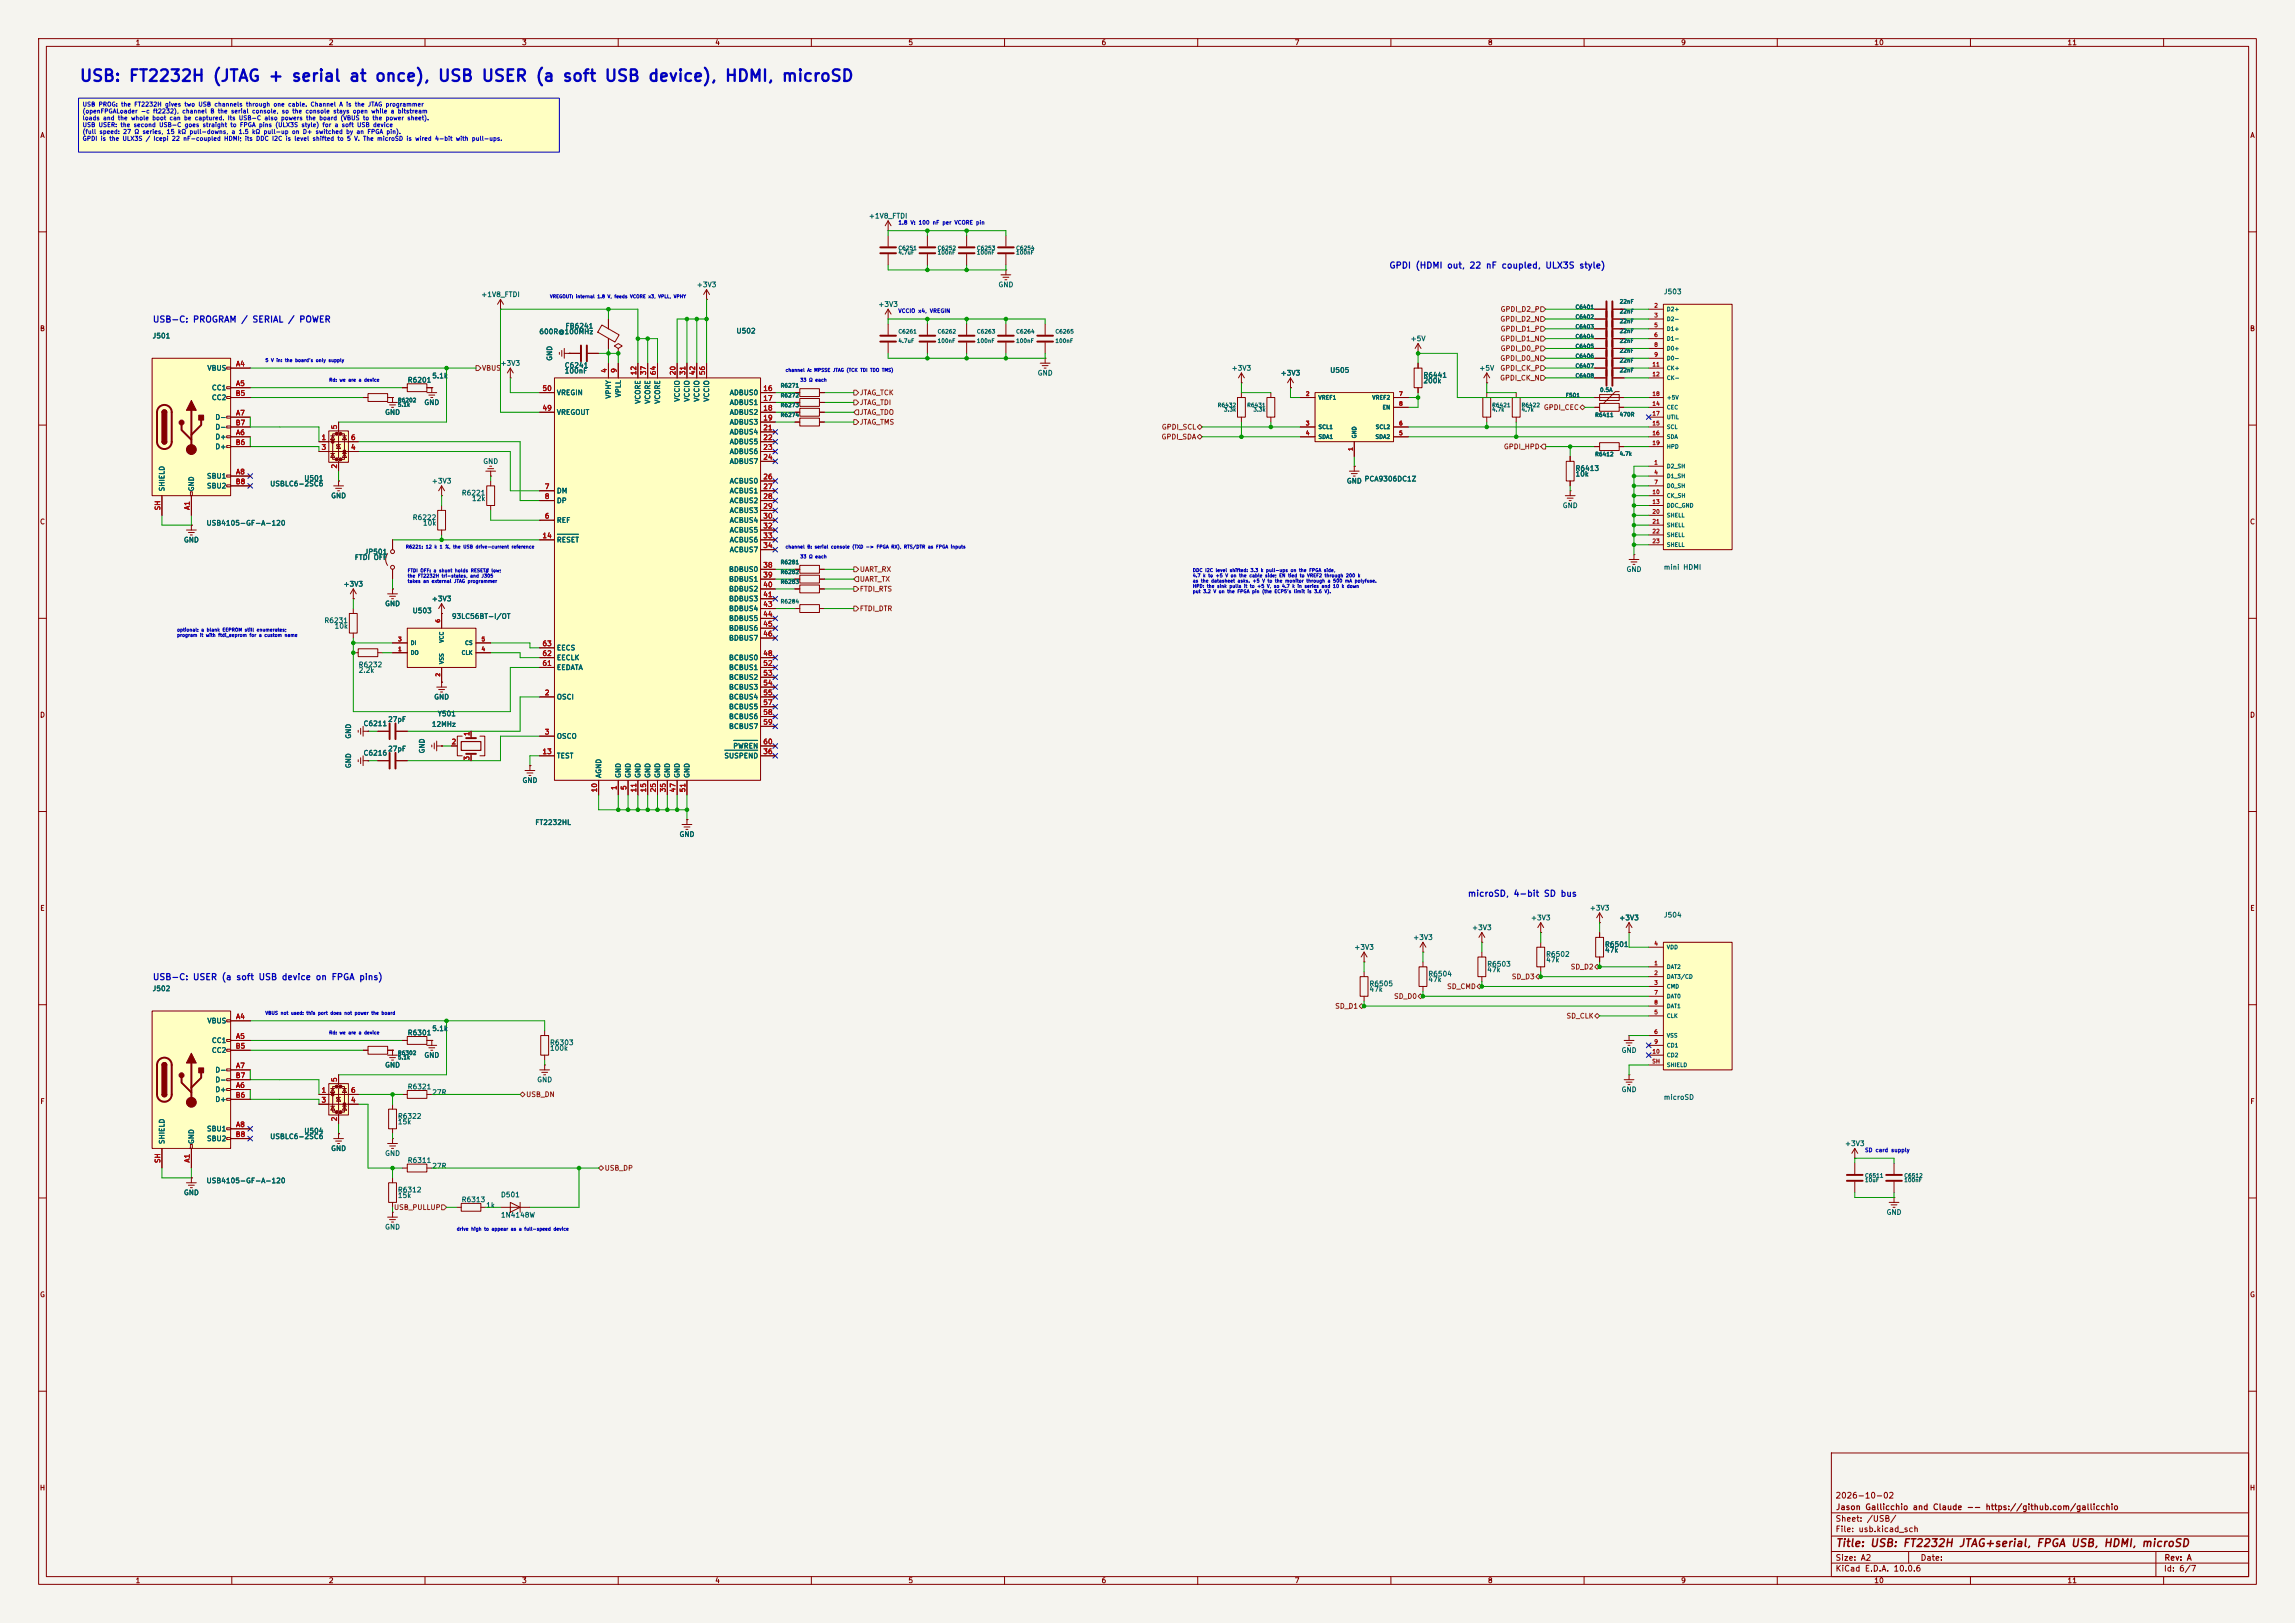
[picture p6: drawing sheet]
<svg xmlns="http://www.w3.org/2000/svg" width="594mm" height="420mm" viewBox="0 0 594 420" stroke-linecap="round" stroke-linejoin="round" font-family="sans-serif">
<defs><g id="words">
<text font-size="3" fill="#0000c2" x="20.4" y="21.8">USB: FT2232H (JTAG + serial at once), USB USER (a soft USB device), HDMI, microSD</text>
<text font-size="2" fill="#840000" x="475" y="400.8">Title: USB: FT2232H JTAG+serial, FPGA USB, HDMI, microSD</text>
<g font-size="1.6" fill="#0000c2">
<text x="359.5" y="69.9">GPDI (HDMI out, 22 nF coupled, ULX3S style)</text>
<text x="39.4" y="83.8">USB-C: PROGRAM / SERIAL / POWER</text>
<text x="379.8" y="232.4">microSD, 4-bit SD bus</text>
<text x="39.4" y="254">USB-C: USER (a soft USB device on FPGA pins)</text>
</g>
<g font-size="1.5" fill="#840000">
<text x="475" y="388.1">2026-10-02</text>
<text x="475" y="394.1">Sheet: /USB/</text>
<text x="475.1" y="391.1">Jason Gallicchio and Claude -- https://github.com/gallicchio</text>
<text x="475" y="396.8">File: usb.kicad_sch</text>
<text x="475" y="407">KiCad E.D.A. 10.0.6</text>
<text x="475" y="404.2">Size: A2</text>
<text x="497" y="404.2">Date:</text>
<text x="560" y="407">Id: 6/7</text>
<text x="560.1" y="404.2">Rev: A</text>
</g>
<g font-size="1.3" fill="#840000">
<text x="35" y="12">1</text>
<text x="85" y="12">2</text>
<text x="135" y="12">3</text>
<text x="185" y="12">4</text>
<text x="235" y="12">5</text>
<text x="285" y="12">6</text>
<text x="335" y="12">7</text>
<text x="385" y="12">8</text>
<text x="435" y="12">9</text>
<text x="485" y="12">10</text>
<text x="535" y="12">11</text>
<text x="10.3" y="36">A</text>
<text x="582.3" y="36">A</text>
<text x="10.2" y="86">B</text>
<text x="582.2" y="86">B</text>
<text x="10.2" y="136">C</text>
<text x="582.2" y="136">C</text>
<text x="10.2" y="186">D</text>
<text x="582.2" y="186">D</text>
<text x="10.3" y="236">E</text>
<text x="582.3" y="236">E</text>
<text x="10.3" y="286">F</text>
<text x="582.3" y="286">F</text>
<text x="10.2" y="336">G</text>
<text x="582.2" y="336">G</text>
<text x="10.2" y="386">H</text>
<text x="582.2" y="386">H</text>
<text x="35" y="410">1</text>
<text x="85" y="410">2</text>
<text x="135" y="410">3</text>
<text x="185" y="410">4</text>
<text x="235" y="410">5</text>
<text x="285" y="410">6</text>
<text x="335" y="410">7</text>
<text x="385" y="410">8</text>
<text x="435" y="410">9</text>
<text x="485" y="410">10</text>
<text x="535" y="410">11</text>
</g>
<g font-size="1.3" fill="#006464">
<text x="224.8" y="56.8">+1V8_FTDI</text>
<text x="124.4" y="77.2">+1V8_FTDI</text>
<text x="180.2" y="74.6">+3V3</text>
<text x="258.3" y="74.6">GND</text>
<text x="430.5" y="76.4">J503</text>
<text x="227.2" y="79.7">+3V3</text>
<text x="39.4" y="87.9">J501</text>
<text x="139.5" y="86.8">600R@100MHz</text>
<text x="146.2" y="85.3">FB6241</text>
<text x="190.5" y="86.6">U502</text>
<text x="365" y="88.6">+5V</text>
<text x="129.4" y="94.9">+3V3</text>
<text x="143.2" y="93.5" transform="rotate(-90 143.2 93.5)">GND</text>
<text x="146" y="95.5">C6241</text>
<text x="53.5" y="96.2">VBUS</text>
<text x="54.7" y="101.3">CC1</text>
<text x="105.4" y="99.3">R6201</text>
<text x="111.7" y="98.2">5.1k</text>
<text x="146" y="96.9">100nF</text>
<text x="268.4" y="97.5">GND</text>
<text x="318.6" y="96.2">+3V3</text>
<text x="331.3" y="97.5">+3V3</text>
<text x="344.2" y="96.8">U505</text>
<text x="368.3" y="98">R6441</text>
<text x="368.3" y="99.5">200k</text>
<text x="382.7" y="96.2">+5V</text>
<text x="54.7" y="103.8">CC2</text>
<text x="99.5" y="107.6">GND</text>
<text x="109.7" y="105.1">GND</text>
<text x="144" y="107.6">VREGOUT</text>
<text x="144" y="102.6">VREGIN</text>
<text x="158.4" y="103.3" transform="rotate(-90 158.4 103.3)">VPHY</text>
<text x="161" y="102.9" transform="rotate(-90 161 102.9)">VPLL</text>
<text x="166.1" y="104.6" transform="rotate(-90 166.1 104.6)">VCORE</text>
<text x="168.6" y="104.6" transform="rotate(-90 168.6 104.6)">VCORE</text>
<text x="171.1" y="104.6" transform="rotate(-90 171.1 104.6)">VCORE</text>
<text x="176.2" y="104.1" transform="rotate(-90 176.2 104.1)">VCCIO</text>
<text x="178.8" y="104.1" transform="rotate(-90 178.8 104.1)">VCCIO</text>
<text x="181.3" y="104.1" transform="rotate(-90 181.3 104.1)">VCCIO</text>
<text x="183.8" y="104.1" transform="rotate(-90 183.8 104.1)">VCCIO</text>
<text x="188.7" y="102.6">ADBUS0</text>
<text x="188.7" y="105.1">ADBUS1</text>
<text x="188.7" y="107.6">ADBUS2</text>
<text x="55.6" y="114">D+</text>
<text x="55.6" y="108.9">D-</text>
<text x="55.6" y="111.5">D-</text>
<text x="188.7" y="110.2">ADBUS3</text>
<text x="188.7" y="112.7">ADBUS4</text>
<text x="55.6" y="116.5">D+</text>
<text x="188.7" y="115.3">ADBUS5</text>
<text x="188.7" y="117.8">ADBUS6</text>
<text x="53.4" y="124.2">SBU1</text>
<text x="78.6" y="124.7">U501</text>
<text x="111.6" y="125.4">+3V3</text>
<text x="124.9" y="120.3">GND</text>
<text x="188.7" y="120.3">ADBUS7</text>
<text x="188.7" y="125.4">ACBUS0</text>
<text x="348.5" y="125.4">GND</text>
<text x="353" y="124.9">PCA9306DC1Z</text>
<text x="407.7" y="122.2">R6413</text>
<text x="407.7" y="123.6">10k</text>
<text x="42.9" y="127.3" transform="rotate(-90 42.9 127.3)">SHIELD</text>
<text x="50.5" y="127.3" transform="rotate(-90 50.5 127.3)">GND</text>
<text x="53.4" y="126.7">SBU2</text>
<text x="69.8" y="126.1">USBLC6-2SC6</text>
<text x="85.6" y="129.2">GND</text>
<text x="119.4" y="128.5">R6221</text>
<text x="122" y="130">12k</text>
<text x="144" y="128">DM</text>
<text x="144" y="130.5">DP</text>
<text x="188.7" y="128">ACBUS1</text>
<text x="188.7" y="130.5">ACBUS2</text>
<text x="404.3" y="131.8">GND</text>
<text x="53.3" y="136.3">USB4105-GF-A-120</text>
<text x="106.7" y="134.9">R6222</text>
<text x="109.3" y="136.3">10k</text>
<text x="144" y="135.6">REF</text>
<text x="188.7" y="133">ACBUS3</text>
<text x="188.7" y="135.6">ACBUS4</text>
<text x="47.5" y="140.7">GND</text>
<text x="94.2" y="143.7">JP501</text>
<text x="144" y="140.7">RESET</text>
<text x="188.7" y="138.1">ACBUS5</text>
<text x="188.7" y="140.7">ACBUS6</text>
<text x="188.7" y="143.2">ACBUS7</text>
<text x="91.7" y="145.2">FTDI OFF</text>
<text x="188.6" y="148.3">BDBUS0</text>
<text x="420.8" y="148.3">GND</text>
<text x="430.5" y="147.7">mini HDMI</text>
<text x="88.8" y="152.1">+3V3</text>
<text x="111.6" y="155.9">+3V3</text>
<text x="188.6" y="150.8">BDBUS1</text>
<text x="188.6" y="153.4">BDBUS2</text>
<text x="188.6" y="155.9">BDBUS3</text>
<text x="83.8" y="161.5">R6231</text>
<text x="99.5" y="157.2">GND</text>
<text x="106.7" y="159">U503</text>
<text x="116.8" y="160.4">93LC56BT-I/OT</text>
<text x="188.6" y="158.4">BDBUS4</text>
<text x="188.6" y="161">BDBUS5</text>
<text x="86.5" y="163">10k</text>
<text x="188.6" y="163.5">BDBUS6</text>
<text x="188.6" y="166.1">BDBUS7</text>
<text x="92.7" y="173">R6232</text>
<text x="144" y="173.7">EEDATA</text>
<text x="144" y="171.1">EECLK</text>
<text x="144" y="168.6">EECS</text>
<text x="188.6" y="171.1">BCBUS0</text>
<text x="188.6" y="173.7">BCBUS1</text>
<text x="92.7" y="174.4">2.2k</text>
<text x="188.6" y="176.2">BCBUS2</text>
<text x="188.6" y="178.8">BCBUS3</text>
<text x="112.2" y="181.3">GND</text>
<text x="113.2" y="185.7">Y501</text>
<text x="144" y="181.3">OSCI</text>
<text x="188.6" y="181.3">BCBUS4</text>
<text x="188.6" y="183.8">BCBUS5</text>
<text x="91.1" y="191.3" transform="rotate(-90 91.1 191.3)">GND</text>
<text x="94" y="188.2">C6211</text>
<text x="100.3" y="187.1">27pF</text>
<text x="111.6" y="188.4">12MHz</text>
<text x="144" y="191.5">OSCO</text>
<text x="188.6" y="186.4">BCBUS6</text>
<text x="188.6" y="188.9">BCBUS7</text>
<text x="94" y="195.8">C6216</text>
<text x="100.3" y="194.7">27pF</text>
<text x="110.2" y="195.1" transform="rotate(-90 110.2 195.1)">GND</text>
<text x="144" y="196.5">TEST</text>
<text x="187.3" y="196.5">SUSPEND</text>
<text x="189.6" y="194">PWREN</text>
<text x="91.1" y="198.9" transform="rotate(-90 91.1 198.9)">GND</text>
<text x="135.1" y="202.9">GND</text>
<text x="155.9" y="201.4" transform="rotate(-90 155.9 201.4)">AGND</text>
<text x="161" y="201.4" transform="rotate(-90 161 201.4)">GND</text>
<text x="163.5" y="201.4" transform="rotate(-90 163.5 201.4)">GND</text>
<text x="166.1" y="201.4" transform="rotate(-90 166.1 201.4)">GND</text>
<text x="168.6" y="201.4" transform="rotate(-90 168.6 201.4)">GND</text>
<text x="171.1" y="201.4" transform="rotate(-90 171.1 201.4)">GND</text>
<text x="173.7" y="201.4" transform="rotate(-90 173.7 201.4)">GND</text>
<text x="176.2" y="201.4" transform="rotate(-90 176.2 201.4)">GND</text>
<text x="178.8" y="201.4" transform="rotate(-90 178.8 201.4)">GND</text>
<text x="138.4" y="213.8">FT2232HL</text>
<text x="175.7" y="216.9">GND</text>
<text x="396.1" y="238.5">+3V3</text>
<text x="411.4" y="235.9">+3V3</text>
<text x="419" y="238.5">+3V3</text>
<text x="430.5" y="237.7">J504</text>
<text x="365.6" y="243.5">+3V3</text>
<text x="380.9" y="241">+3V3</text>
<text x="415.3" y="245.3">R6501</text>
<text x="350.4" y="246.1">+3V3</text>
<text x="384.8" y="250.4">R6503</text>
<text x="384.8" y="251.9">47k</text>
<text x="400" y="247.9">R6502</text>
<text x="400" y="249.3">47k</text>
<text x="415.3" y="246.8">47k</text>
<text x="39.4" y="256.8">J502</text>
<text x="354.3" y="255.5">R6505</text>
<text x="354.3" y="257">47k</text>
<text x="369.6" y="253">R6504</text>
<text x="369.6" y="254.4">47k</text>
<text x="53.5" y="265.1">VBUS</text>
<text x="105.4" y="268.2">R6301</text>
<text x="111.7" y="267.1">5.1k</text>
<text x="54.7" y="270.2">CC1</text>
<text x="54.7" y="272.7">CC2</text>
<text x="109.7" y="274">GND</text>
<text x="142.2" y="270.7">R6303</text>
<text x="142.2" y="272.2">100k</text>
<text x="419.6" y="272.7">GND</text>
<text x="55.6" y="277.8">D-</text>
<text x="55.6" y="280.4">D-</text>
<text x="99.5" y="276.6">GND</text>
<text x="138.9" y="280.4">GND</text>
<text x="55.6" y="282.9">D+</text>
<text x="55.6" y="285.4">D+</text>
<text x="105.4" y="282.2">R6321</text>
<text x="111.7" y="283.6">27R</text>
<text x="419.6" y="282.9">GND</text>
<text x="430.5" y="284.9">microSD</text>
<text x="53.4" y="293.1">SBU1</text>
<text x="78.6" y="293.6">U504</text>
<text x="102.9" y="289.8">R6322</text>
<text x="102.9" y="291.2">15k</text>
<text x="42.9" y="296.2" transform="rotate(-90 42.9 296.2)">SHIELD</text>
<text x="50.5" y="296.2" transform="rotate(-90 50.5 296.2)">GND</text>
<text x="53.4" y="295.6">SBU2</text>
<text x="69.8" y="295.1">USBLC6-2SC6</text>
<text x="85.6" y="298.1">GND</text>
<text x="99.5" y="299.4">GND</text>
<text x="477.4" y="296.9">+3V3</text>
<text x="105.4" y="301.2">R6311</text>
<text x="111.7" y="302.7">27R</text>
<text x="47.5" y="309.6">GND</text>
<text x="53.3" y="306.5">USB4105-GF-A-120</text>
<text x="102.9" y="308.8">R6312</text>
<text x="102.9" y="310.3">15k</text>
<text x="119.4" y="311.4">R6313</text>
<text x="129.5" y="310.1">D501</text>
<text x="125.7" y="312.8">1k</text>
<text x="129.5" y="315.4">1N4148W</text>
<text x="488.2" y="314.7">GND</text>
<text x="99.5" y="318.5">GND</text>
</g>
<g font-size="1.3" fill="#725600">
<text x="388.2" y="83.5">GPDI_D2_N</text>
<text x="388.3" y="81">GPDI_D2_P</text>
<text x="388.2" y="88.6">GPDI_D1_N</text>
<text x="388.3" y="86.1">GPDI_D1_P</text>
<text x="388.2" y="93.7">GPDI_D0_N</text>
<text x="388.3" y="91.1">GPDI_D0_P</text>
<text x="124.6" y="96.2">VBUS</text>
<text x="388.1" y="98.8">GPDI_CK_N</text>
<text x="388.2" y="96.2">GPDI_CK_P</text>
<text x="222.4" y="102.6">JTAG_TCK</text>
<text x="222.4" y="105.1">JTAG_TDI</text>
<text x="222.4" y="107.6">JTAG_TDO</text>
<text x="399.5" y="106.4">GPDI_CEC</text>
<text x="222.4" y="110.2">JTAG_TMS</text>
<text x="300.5" y="114">GPDI_SDA</text>
<text x="300.6" y="111.5">GPDI_SCL</text>
<text x="389.1" y="116.5">GPDI_HPD</text>
<text x="222.4" y="148.3">UART_RX</text>
<text x="222.4" y="153.4">FTDI_RTS</text>
<text x="222.4" y="150.8">UART_TX</text>
<text x="222.4" y="158.4">FTDI_DTR</text>
<text x="406.4" y="251.2">SD_D2</text>
<text x="374.4" y="256.2">SD_CMD</text>
<text x="391.2" y="253.7">SD_D3</text>
<text x="345.4" y="261.3">SD_D1</text>
<text x="360.7" y="258.8">SD_D0</text>
<text x="405.3" y="263.9">SD_CLK</text>
<text x="136.1" y="284.2">USB_DN</text>
<text x="156.4" y="303.2">USB_DP</text>
<text x="101.8" y="313.4">USB_PULLUP</text>
</g>
<g font-size="1.3" fill="#a90000">
<text x="61" y="95.1">A4</text>
<text x="61" y="100.2">A5</text>
<text x="140.3" y="101.5">50</text>
<text x="157.3" y="96.6" transform="rotate(-90 157.3 96.6)">4</text>
<text x="159.9" y="96.6" transform="rotate(-90 159.9 96.6)">9</text>
<text x="165" y="97.2" transform="rotate(-90 165 97.2)">12</text>
<text x="167.5" y="97.2" transform="rotate(-90 167.5 97.2)">37</text>
<text x="170" y="97.2" transform="rotate(-90 170 97.2)">64</text>
<text x="175.1" y="97.2" transform="rotate(-90 175.1 97.2)">20</text>
<text x="177.7" y="97.2" transform="rotate(-90 177.7 97.2)">31</text>
<text x="180.2" y="97.2" transform="rotate(-90 180.2 97.2)">42</text>
<text x="182.7" y="97.2" transform="rotate(-90 182.7 97.2)">56</text>
<text x="197.4" y="101.5">16</text>
<text x="60.9" y="102.7">B5</text>
<text x="61" y="107.8">A7</text>
<text x="140.3" y="106.5">49</text>
<text x="197.4" y="104">17</text>
<text x="197.4" y="106.5">18</text>
<text x="60.9" y="110.4">B7</text>
<text x="61" y="112.9">A6</text>
<text x="87.5" y="111.2" transform="rotate(-90 87.5 111.2)">5</text>
<text x="197.4" y="109.1">19</text>
<text x="197.4" y="111.6">21</text>
<text x="60.9" y="115.4">B6</text>
<text x="83.1" y="114.2">1</text>
<text x="83.1" y="116.7">3</text>
<text x="90.7" y="116.7">4</text>
<text x="90.7" y="114.2">6</text>
<text x="197.4" y="114.2">22</text>
<text x="197.4" y="116.7">23</text>
<text x="197.4" y="119.2">24</text>
<text x="60.9" y="125.6">B8</text>
<text x="61" y="123.1">A8</text>
<text x="87.5" y="121.4" transform="rotate(-90 87.5 121.4)">2</text>
<text x="197.4" y="124.3">26</text>
<text x="140.9" y="126.9">7</text>
<text x="140.9" y="129.4">8</text>
<text x="197.4" y="126.9">27</text>
<text x="197.4" y="129.4">28</text>
<text x="197.4" y="131.9">29</text>
<text x="41.8" y="132.2" transform="rotate(-90 41.8 132.2)">SH</text>
<text x="49.4" y="132.1" transform="rotate(-90 49.4 132.1)">A1</text>
<text x="140.9" y="134.5">6</text>
<text x="197.4" y="134.5">30</text>
<text x="197.4" y="137">32</text>
<text x="140.3" y="139.6">14</text>
<text x="197.4" y="139.6">33</text>
<text x="197.4" y="142.1">34</text>
<text x="197.4" y="147.2">38</text>
<text x="197.4" y="149.7">39</text>
<text x="197.4" y="152.3">40</text>
<text x="197.4" y="154.8">41</text>
<text x="197.4" y="157.3">43</text>
<text x="197.4" y="159.9">44</text>
<text x="140.3" y="167.5">63</text>
<text x="197.4" y="162.4">45</text>
<text x="197.4" y="165">46</text>
<text x="140.3" y="172.6">61</text>
<text x="140.3" y="170">62</text>
<text x="197.4" y="170">48</text>
<text x="197.4" y="172.6">52</text>
<text x="197.4" y="175.1">53</text>
<text x="197.4" y="177.7">54</text>
<text x="140.9" y="180.2">2</text>
<text x="197.4" y="180.2">55</text>
<text x="197.4" y="182.7">57</text>
<text x="197.4" y="185.3">58</text>
<text x="121.8" y="190.6" transform="rotate(-90 121.8 190.6)">1</text>
<text x="140.9" y="190.4">3</text>
<text x="197.4" y="187.8">59</text>
<text x="116.7" y="192.9">2</text>
<text x="121.8" y="196.9" transform="rotate(-90 121.8 196.9)">3</text>
<text x="140.3" y="195.4">13</text>
<text x="197.4" y="195.4">36</text>
<text x="197.4" y="192.9">60</text>
<text x="154.8" y="205.2" transform="rotate(-90 154.8 205.2)">10</text>
<text x="159.9" y="204.6" transform="rotate(-90 159.9 204.6)">1</text>
<text x="162.4" y="204.6" transform="rotate(-90 162.4 204.6)">5</text>
<text x="165" y="205.2" transform="rotate(-90 165 205.2)">11</text>
<text x="167.5" y="205.2" transform="rotate(-90 167.5 205.2)">15</text>
<text x="170" y="205.2" transform="rotate(-90 170 205.2)">25</text>
<text x="172.6" y="205.2" transform="rotate(-90 172.6 205.2)">35</text>
<text x="175.1" y="205.2" transform="rotate(-90 175.1 205.2)">47</text>
<text x="177.7" y="205.2" transform="rotate(-90 177.7 205.2)">51</text>
<text x="61" y="264">A4</text>
<text x="61" y="269.1">A5</text>
<text x="60.9" y="271.6">B5</text>
<text x="60.9" y="279.3">B7</text>
<text x="61" y="281.8">A6</text>
<text x="61" y="276.7">A7</text>
<text x="87.5" y="280.1" transform="rotate(-90 87.5 280.1)">5</text>
<text x="60.9" y="284.3">B6</text>
<text x="83.1" y="283.1">1</text>
<text x="83.1" y="285.6">3</text>
<text x="90.7" y="285.6">4</text>
<text x="90.7" y="283.1">6</text>
<text x="61" y="292">A8</text>
<text x="87.5" y="290.3" transform="rotate(-90 87.5 290.3)">2</text>
<text x="60.9" y="294.5">B8</text>
<text x="41.8" y="301.1" transform="rotate(-90 41.8 301.1)">SH</text>
<text x="49.4" y="301" transform="rotate(-90 49.4 301)">A1</text>
</g>
<g font-size="1.1" fill="#0000c2">
<text x="21.3" y="27.8">USB PROG: the FT2232H gives two USB channels through one cable. Channel A is the JTAG programmer</text>
<text x="21.3" y="29.6">(openFPGALoader -c ft2232), channel B the serial console, so the console stays open while a bitstream</text>
<text x="21.3" y="31.4">loads and the whole boot can be captured. Its USB-C also powers the board (VBUS to the power sheet).</text>
<text x="21.3" y="33.1">USB USER: the second USB-C goes straight to FPGA pins (ULX3S style) for a soft USB device</text>
<text x="21.3" y="34.9">(full speed: 27 Ω series, 15 kΩ pull-downs, a 1.5 kΩ pull-up on D+ switched by an FPGA pin).</text>
<text x="21.3" y="36.7">GPDI is the ULX3S / Icepi 22 nF-coupled HDMI; its DDC I2C is level shifted to 5 V. The microSD is wired 4-bit with pull-ups.</text>
</g>
<g font-size="1" fill="#0000c2">
<text x="232.4" y="58.3">1.8 V: 100 nF per VCORE pin</text>
<text x="232.4" y="81.2">VCCIO x4, VREGIN</text>
<text x="482.6" y="298.4">SD card supply</text>
</g>
<g font-size="1" fill="#006464">
<text x="232.4" y="65">C6251</text>
<text x="242.6" y="65">C6252</text>
<text x="252.7" y="65">C6253</text>
<text x="262.9" y="65">C6254</text>
<text x="232.4" y="66.1">4.7uF</text>
<text x="242.6" y="66.1">100nF</text>
<text x="252.7" y="66.1">100nF</text>
<text x="262.9" y="66.1">100nF</text>
<text x="407.7" y="82.7">C6402</text>
<text x="407.7" y="80.2">C6401</text>
<text x="419.1" y="81.3">22nF</text>
<text x="419.1" y="83.9">22nF</text>
<text x="419.1" y="78.8">22nF</text>
<text x="431.3" y="80.8">D2+</text>
<text x="431.3" y="83.3">D2-</text>
<text x="232.4" y="86.5">C6261</text>
<text x="232.4" y="89">4.7uF</text>
<text x="242.6" y="86.5">C6262</text>
<text x="242.6" y="89">100nF</text>
<text x="252.7" y="86.5">C6263</text>
<text x="252.7" y="89">100nF</text>
<text x="262.9" y="86.5">C6264</text>
<text x="262.9" y="89">100nF</text>
<text x="273" y="86.5">C6265</text>
<text x="273" y="89">100nF</text>
<text x="407.7" y="87.8">C6404</text>
<text x="407.7" y="85.3">C6403</text>
<text x="419.1" y="89">22nF</text>
<text x="419.1" y="86.4">22nF</text>
<text x="431.3" y="85.9">D1+</text>
<text x="431.3" y="88.4">D1-</text>
<text x="407.7" y="92.9">C6406</text>
<text x="407.7" y="95.4">C6407</text>
<text x="407.7" y="90.4">C6405</text>
<text x="419.1" y="91.5">22nF</text>
<text x="419.1" y="94">22nF</text>
<text x="431.3" y="90.9">D0+</text>
<text x="431.3" y="93.5">D0-</text>
<text x="201.9" y="100.5">R6271</text>
<text x="407.7" y="98">C6408</text>
<text x="414" y="101.7">0.5A</text>
<text x="419.1" y="96.6">22nF</text>
<text x="431.3" y="96">CK+</text>
<text x="431.3" y="98.6">CK-</text>
<text x="102.9" y="104.3">R6202</text>
<text x="102.9" y="105.5">5.1k</text>
<text x="201.9" y="103.1">R6272</text>
<text x="201.9" y="105.6">R6273</text>
<text x="315" y="105.6">R6432</text>
<text x="316.7" y="106.7">3.3k</text>
<text x="322.7" y="105.6">R6431</text>
<text x="324.3" y="106.7">3.3k</text>
<text x="341.1" y="103.6">VREF1</text>
<text x="355.1" y="103.6">VREF2</text>
<text x="357.7" y="106.2">EN</text>
<text x="386.1" y="105.6">R6421</text>
<text x="386.1" y="106.7">4.7k</text>
<text x="393.7" y="105.6">R6422</text>
<text x="393.7" y="106.7">4.7k</text>
<text x="405.1" y="103.1">F501</text>
<text x="431.3" y="106.2">CEC</text>
<text x="431.3" y="103.6">+5V</text>
<text x="201.9" y="108.1">R6274</text>
<text x="341.1" y="111.3">SCL1</text>
<text x="341.1" y="113.8">SDA1</text>
<text x="351.3" y="113.5" transform="rotate(-90 351.3 113.5)">GND</text>
<text x="355.9" y="113.8">SDA2</text>
<text x="355.9" y="111.3">SCL2</text>
<text x="412.7" y="108.1">R6411</text>
<text x="419.1" y="108">470R</text>
<text x="431.3" y="111.3">SCL</text>
<text x="431.3" y="113.8">SDA</text>
<text x="431.3" y="108.7">UTIL</text>
<text x="412.7" y="118.3">R6412</text>
<text x="419.1" y="118.2">4.7k</text>
<text x="431.3" y="116.3">HPD</text>
<text x="431.3" y="121.4">D2_SH</text>
<text x="431.3" y="124">D1_SH</text>
<text x="431.3" y="126.5">D0_SH</text>
<text x="431.3" y="129">CK_SH</text>
<text x="431.3" y="131.6">DDC_GND</text>
<text x="431.3" y="134.1">SHELL</text>
<text x="431.3" y="136.7">SHELL</text>
<text x="431.3" y="139.2">SHELL</text>
<text x="431.3" y="141.7">SHELL</text>
<text x="201.9" y="146.2">R6281</text>
<text x="201.9" y="148.8">R6282</text>
<text x="201.9" y="151.3">R6283</text>
<text x="201.9" y="156.4">R6284</text>
<text x="106.2" y="167.1">DI</text>
<text x="115.1" y="166.4" transform="rotate(-90 115.1 166.4)">VCC</text>
<text x="120.2" y="167.1">CS</text>
<text x="106.2" y="169.7">DO</text>
<text x="115.1" y="172" transform="rotate(-90 115.1 172)">VSS</text>
<text x="119.4" y="169.7">CLK</text>
<text x="431.3" y="245.9">VDD</text>
<text x="431.3" y="251">DAT2</text>
<text x="431.3" y="253.5">DAT3/CD</text>
<text x="431.3" y="256">CMD</text>
<text x="431.3" y="263.7">CLK</text>
<text x="431.3" y="258.6">DAT0</text>
<text x="431.3" y="261.1">DAT1</text>
<text x="431.3" y="268.7">VSS</text>
<text x="102.9" y="273.2">R6302</text>
<text x="102.9" y="274.4">5.1k</text>
<text x="431.3" y="271.3">CD1</text>
<text x="431.3" y="273.8">CD2</text>
<text x="431.3" y="276.4">SHIELD</text>
<text x="482.6" y="305">C6511</text>
<text x="492.7" y="305">C6512</text>
<text x="482.6" y="306.1">10uF</text>
<text x="492.7" y="306.1">100nF</text>
</g>
<g font-size="1" fill="#a90000">
<text x="428" y="79.8">2</text>
<text x="428" y="82.4">3</text>
<text x="428" y="84.9">5</text>
<text x="428" y="87.5">6</text>
<text x="428" y="90">8</text>
<text x="427.6" y="95.1">11</text>
<text x="428" y="92.5">9</text>
<text x="427.6" y="97.6">12</text>
<text x="337.9" y="102.7">2</text>
<text x="362" y="102.7">7</text>
<text x="362" y="105.2">8</text>
<text x="427.6" y="105.2">14</text>
<text x="427.6" y="107.8">17</text>
<text x="427.6" y="102.7">18</text>
<text x="337.9" y="110.3">3</text>
<text x="337.9" y="112.9">4</text>
<text x="362" y="112.9">5</text>
<text x="362" y="110.3">6</text>
<text x="427.6" y="110.3">15</text>
<text x="427.6" y="112.9">16</text>
<text x="350.3" y="116.8" transform="rotate(-90 350.3 116.8)">1</text>
<text x="427.6" y="115.4">19</text>
<text x="428" y="120.5">1</text>
<text x="428" y="123">4</text>
<text x="428" y="125.6">7</text>
<text x="427.6" y="128.1">10</text>
<text x="427.6" y="130.6">13</text>
<text x="427.6" y="133.2">20</text>
<text x="427.6" y="135.7">21</text>
<text x="427.6" y="138.3">22</text>
<text x="427.6" y="140.8">23</text>
<text x="114.1" y="161.2" transform="rotate(-90 114.1 161.2)">6</text>
<text x="102.9" y="166.2">3</text>
<text x="124.5" y="166.2">5</text>
<text x="102.9" y="168.7">1</text>
<text x="124.5" y="168.7">4</text>
<text x="114.1" y="175.2" transform="rotate(-90 114.1 175.2)">2</text>
<text x="428" y="244.9">4</text>
<text x="428" y="250">1</text>
<text x="428" y="252.6">2</text>
<text x="428" y="255.1">3</text>
<text x="428" y="257.6">7</text>
<text x="428" y="262.7">5</text>
<text x="428" y="260.2">8</text>
<text x="428" y="267.8">6</text>
<text x="427.5" y="275.4">SH</text>
<text x="427.6" y="272.9">10</text>
<text x="428" y="270.3">9</text>
</g>
<g font-size=".9" fill="#0000c2">
<text x="142.3" y="77.4">VREGOUT: internal 1.8 V, feeds VCORE x3, VPLL, VPHY</text>
<text x="68.6" y="93.9">5 V in: the board's only supply</text>
<text x="85.1" y="99">Rd: we are a device</text>
<text x="203.2" y="96.4">channel A: MPSSE JTAG (TCK TDI TDO TMS)</text>
<text x="207" y="99">33 Ω each</text>
<text x="104.9" y="142.1">R6221: 12 k 1 %, the USB drive-current reference</text>
<text x="203.2" y="142.1">channel B: serial console (TXD -&gt; FPGA RX), RTS/DTR as FPGA inputs</text>
<text x="105.4" y="148.3">FTDI OFF: a shunt holds RESET# low;</text>
<text x="105.4" y="149.7">the FT2232H tri-states, and J305</text>
<text x="207" y="144.7">33 Ω each</text>
<text x="308.6" y="148.2">DDC I2C level shifted: 3.3 k pull-ups on the FPGA side,</text>
<text x="308.6" y="149.6">4.7 k to +5 V on the cable side; EN tied to VREF2 through 200 k</text>
<text x="105.4" y="151">takes an external JTAG programmer</text>
<text x="308.6" y="150.9">as the datasheet asks. +5 V to the monitor through a 500 mA polyfuse.</text>
<text x="308.6" y="152.3">HPD: the sink pulls it to +5 V, so 4.7 k in series and 10 k down</text>
<text x="308.6" y="153.7">put 3.2 V on the FPGA pin (the ECP5's limit is 3.6 V).</text>
<text x="45.7" y="163.6">optional: a blank EEPROM still enumerates;</text>
<text x="45.7" y="165">program it with ftdi_eeprom for a custom name</text>
<text x="68.6" y="262.8">VBUS not used: this port does not power the board</text>
<text x="85.1" y="267.9">Rd: we are a device</text>
<text x="118.1" y="318.7">drive high to appear as a full-speed device</text>
</g>
</g></defs>
<path d="M0 0h594v420h-594z" fill="#f5f4ef" stroke="#f5f4ef" stroke-width=".26"/>
<g fill="none" stroke="#840000" stroke-width=".26">
<path d="M10 10h574v400h-574zM12 12h570v396h-570zM60 10v2M110 10v2M160 10v2M210 10v2M260 10v2M310 10v2M360 10v2M410 10v2M460 10v2M510 10v2"/>
<path d="M560 10v2M10 60h2M582 60h2M10 110h2M582 110h2M10 160h2M582 160h2M10 210h2M582 210h2M10 260h2M582 260h2M10 310h2"/>
<path d="M582 310h2M10 360h2M474 376h108v32h-108zM582 360h2M474 397.5h108M474 391.5h108M60 408v2M110 408v2M160 408v2M210 408v2M260 408v2M310 408v2"/>
<path d="M360 408v2M410 408v2M460 408v2M474 404.5h108M474 401.5h108M494 401.5v3M510 408v2M558 401.5v6.5M560 408v2"/>
</g>
<g fill="#ffffc2">
<path d="M20.3 25.4h124.5v14h-124.5z"/>
<path d="M430.5 243.8h17.8v33.1h-17.8z"/>
</g>
<g fill="none" stroke="#840000" stroke-width=".26">
<path d="M129.5 77.5l-.7 1.2M129.5 77.5l.8 1.2M129.5 77.5v2.5M182.9 77.5h.1M182.9 74.9l-.8 1.3M182.9 74.9l.7 1.3M182.9 74.9v2.6M129.5 80h.1M113.3 132.1h2v5.1h-2zM114.3 128.3h.1M114.3 125.7l-.8 1.3M114.3 125.7l.8 1.3"/>
<path d="M114.3 125.7v2.6M114.3 130.8v1.3M114.3 137.2v1.2M125.7 121.9h2.6M126 125.7h2v5.1h-2zM126.2 121.3h1.6M126.7 120.7h.6M127 123.2h.1M127 121.9v1.3M127 124.5v1.2M127 130.8v1.3M426.7 250.2h3.8"/>
<path d="M426.7 252.7h3.8M426.7 255.3h3.8M426.7 245.1h3.8M426.7 257.8h3.8M430.5 243.8h17.8v33.1h-17.8zM420.4 269.2h2.5M420.4 279.4h2.5M420.9 269.9h1.5M421.4 270.5h.5M421.6 268h.1M421.6 278.1h.1M421.6 268v1.2"/>
<path d="M421.6 278.1v1.3M426.7 262.9h3.8M426.7 268h3.8M426.7 260.4h3.8M426.7 270.5h3.8M426.7 273.1h3.8M426.7 275.6h3.8M420.9 280h1.5M421.4 280.7h.5M480.1 299.7h.1M480.1 297.2l-.8 1.3M480.1 297.2l.7 1.3"/>
<path d="M480.1 297.2v2.5M48.3 306.1h2.5M48.8 306.7h1.5M49.3 307.3h.5M49.5 304.8h.1M49.5 304.8v1.3M100.3 315h2.6M100.6 306.1h2v5.1h-2zM100.8 315.6h1.6M101.3 316.2h.6M101.6 313.7h.1M101.6 304.8v1.3"/>
<path d="M101.6 311.2v1.2M101.6 313.7v1.3M480.1 301v2.8M480.1 305.8v2.8"/>
</g>
<path d="M478 304h4.1M478 305.6h4.1" fill="none" stroke="#840000" stroke-width=".51"/>
<path d="M143.5 97.8h53.3v104.1h-53.3z" fill="#ffffc2"/>
<g fill="none" stroke="#840000" stroke-width=".26">
<path d="M143.5 97.8h53.3v104.1h-53.3zM157.5 94v3.8M160 94v3.8M165.1 94v3.8M167.6 94v3.8M170.2 94v3.8M175.3 94v3.8M177.8 94v3.8M180.3 94v3.8M182.9 94v3.8M139.7 101.6h3.8M139.7 106.7h3.8"/>
<path d="M196.8 101.6h3.9M196.8 104.1h3.9M196.8 106.7h3.9M196.8 109.2h3.9M196.8 111.8h3.9M196.8 114.3h3.9M196.8 116.8h3.9M196.8 119.4h3.9M139.7 134.6h3.8M139.7 127h3.8M139.7 129.5h3.8M139.7 139.7h3.8"/>
<path d="M196.8 134.6h3.9M196.8 127h3.9M196.8 129.5h3.9M196.8 139.7h3.9M196.8 124.5h3.9M196.8 132.1h3.9M196.8 137.2h3.9M196.8 142.2h3.9M196.8 147.3h3.9M196.8 149.9h3.9M196.8 152.4h3.9M196.8 154.9h3.9"/>
<path d="M196.8 157.5h3.9M139.7 170.2h3.8M139.7 172.7h3.8M139.7 167.6h3.8M196.8 160h3.9M196.8 162.6h3.9M196.8 165.1h3.9M196.8 170.2h3.9M196.8 172.7h3.9M196.8 175.3h3.9M196.8 177.8h3.9M139.7 180.3h3.8"/>
<path d="M139.7 190.5h3.8M139.7 195.6h3.8M196.8 180.3h3.9M196.8 195.6h3.9M196.8 182.9h3.9M196.8 185.4h3.9M196.8 188h3.9M196.8 193h3.9M154.9 201.9v3.8M160 201.9v3.8M162.6 201.9v3.8M165.1 201.9v3.8"/>
<path d="M167.6 201.9v3.8M170.2 201.9v3.8M172.7 201.9v3.8M175.3 201.9v3.8M177.8 201.9v3.8M413 242.6h2v5.1h-2zM414 241.3v1.3M414 247.7v1.2M86.4 294.6h2.5M86.9 295.3h1.5M87.4 295.9h.5M87.6 293.4h.1"/>
<path d="M87.6 293.4v1.2M118.1 312.4h1.3M119.4 311.4h5.1v2h-5.1zM124.5 312.4h1.2M129.5 312.4h7.7M132.1 311.2l2.5 1.2-2.5 1.3zM134.6 311.2v2.5M488.9 311.2h2.6M489.5 311.8h1.5M490 312.4h.5M490.2 309.9h.1M490.2 309.9v1.3"/>
</g>
<path d="M144.2 138.3h5.5M187.6 194.1h8.5M189.9 191.6h6.2" fill="none" stroke="#006464" stroke-width=".26"/>
<path d="M340.4 101.6h20.3v12.7h-20.3z" fill="#ffffc2"/>
<g fill="none" stroke="#840000" stroke-width=".26">
<path d="M366 95.3h2v5h-2zM367 94v1.3M336.5 102.9h3.9M336.5 110.5h3.9M336.5 113h3.9M340.4 101.6h20.3v12.7h-20.3zM350.5 114.3v3.8M360.7 102.9h3.8M360.7 110.5h3.8M360.7 113h3.8M360.7 105.4h3.8M367 100.3v1.3"/>
<path d="M405.4 119.4h2v5.1h-2zM406.4 118.1v1.3M349.2 121.9h2.6M349.8 122.6h1.5M350.3 123.2h.5M350.5 120.7h.1M350.5 120.7v1.2M405.1 128.3h2.6M405.6 128.9h1.6M406.1 129.5h.6M406.4 127h.1M406.4 124.5v1.2"/>
<path d="M406.4 127v1.3M92.7 196.6v.5M93.3 196.1v1.5M94 195.6v2.5M94 196.9h1.2M95.2 196.9h.1"/>
</g>
<path d="M39.4 261.6h20.3v35.6h-20.3z" fill="#ffffc2"/>
<g fill="none" stroke="#840000" stroke-width=".26">
<path d="M39.4 261.6h20.3v35.6h-20.3zM41.9 275.6l.2-.5 .4-.1 .5 .1 .2 .5M58.7 263.9h1v.5h-1zM58.7 269h1v.5h-1zM58.7 271.5h1v.5h-1zM58.7 276.6h1v.5h-1zM58.7 279.1h1v.6h-1zM59.7 264.2h5.1M59.7 269.2h5.1M59.7 276.9h5.1M59.7 271.8h5.1M59.7 279.4h5.1"/>
<path d="M41.9 283.2l.2 .5 .4 .1 .5-.1 .2-.5M41.9 297.2v5.1M49.3 296.2h.5v1h-.5zM49.5 297.2v5.1M58.7 281.7h1v.5h-1zM58.7 284.2h1v.5h-1zM58.7 291.8h1v.6h-1zM58.7 294.4h1v.5h-1zM59.7 281.9h5.1M59.7 292.1h5.1M59.7 284.5h5.1M59.7 294.6h5.1"/>
</g>
<path d="M41.2 274.3a1.9 1.9 0 0 1 2.1-.5 1.9 1.9 0 0 1 1.1 1.8v7.6a1.91 1.91 0 0 1-1.9 1.9 1.91 1.91 0 0 1-1.9-1.9v-7.8zM47 278.9v1.3l2.5 2.5M49.5 275.1v10.1M52.1 277.6v1.3l-2.6 2.5" fill="none" stroke="#840000" stroke-width=".51"/>
<g fill="#840000" stroke="#840000" stroke-width=".26">
<path d="M41.9 275.6h1.3v7.6h-1.3z"/>
<path d="M42.1 275.1l.7-.1 .4 .6h-1.3z"/>
<path d="M41.9 283.2h1.3l-.2 .5-.5 .1-.4-.1z"/>
<path d="M49.5 272.5l1.3 2.6h-2.5z"/>
<path d="M51.4 276.4h1.3v1.2h-1.3z"/>
<circle cx="47" cy="278.3" r=".63"/>
<circle cx="49.5" cy="285.2" r="1.27"/>
</g>
<path d="M85.1 280.4h5.1v8.1h-5.1z" fill="#ffffc2"/>
<g fill="#840000" stroke="#840000" stroke-width=".51">
<circle cx="86.1" cy="283.2" r=".25"/>
<circle cx="87.1" cy="281.2" r=".25"/>
<circle cx="87.1" cy="287.8" r=".25"/>
<circle cx="88.1" cy="281.2" r=".25"/>
<circle cx="88.1" cy="287.8" r=".25"/>
<circle cx="89.2" cy="285.7" r=".25"/>
</g>
<g fill="none" stroke="#840000" stroke-width=".26">
<path d="M259.1 71.1h2.5M259.6 71.8h1.5M260.1 72.4h.5M260.3 69.9h.1M260.3 69.9v1.2M229.9 83.8v2.8M229.9 88.6v2.8M240 83.8v2.8M240 88.6v2.8M412.7 92.7h2.8M412.7 95.3h2.8M412.7 97.8h2.8"/>
<path d="M412.7 90.2h2.8M412.7 87.6h2.8M412.7 82.6h2.8M412.7 85.1h2.8M412.7 80h2.8M417.6 92.7h2.8M417.6 95.3h2.8M417.6 97.8h2.8M417.6 90.2h2.8M417.6 87.6h2.8M417.6 82.6h2.8M417.6 85.1h2.8"/>
<path d="M417.6 80h2.8M391.4 102.9h2v5.1h-2zM392.4 101.6v1.3M392.4 108v1.2M412.7 115.6h1.3M412.7 102.9h7.7M412.7 105.4h1.3M414 114.6h5.1v2h-5.1zM414 102.1h5.1v1.5h-5.1zM414 104.4h5.1v2h-5.1zM419.1 101.3h-1l-3.1 3.1h-1M419.1 115.6h1.3"/>
<path d="M419.1 105.4h1.3M205.7 152.4h1.3M205.7 147.3h1.3M205.7 157.5h1.3M205.7 149.9h1.3M207 151.4h5.1v2h-5.1zM207 146.3h5.1v2h-5.1zM207 156.5h5.1v2h-5.1zM207 148.8h5.1v2.1h-5.1zM212.1 152.4h1.3M212.1 147.3h1.3M212.1 157.5h1.3"/>
<path d="M212.1 149.9h1.3M421.6 144.8h2.6M422.1 145.4h1.6M422.7 146.1h.5M422.9 143.5h.1M422.9 143.5v1.3M87.6 278.1v2.6l-.5 .5h1l-.5 .5v5.6l-.5 .5h1l-.5 .5v2.5M94 271.8h1.2M95.2 270.8h5.1v2h-5.1zM100.3 273.1h2.6M100.3 271.8h1.3M100.8 273.7h1.6"/>
<path d="M101.3 274.3h.6M101.6 271.8h.1M101.6 271.8v1.3M110.5 270.5h2.5M111 271.1h1.5M111.5 271.8h.5M111.8 269.2h.1M111.8 269.2v1.3M139.7 276.9h2.5M140 268h2v5.1h-2zM140.2 277.5h1.5M140.7 278.1h.5"/>
<path d="M141 275.6h.1M141 266.7v1.3M141 273.1v1.2M141 275.6v1.3M82.5 283.2h10.2M82.5 285.8h10.2M85.1 280.4h5.1v8.1h-5.1zM85.6 286.3h1M85.6 281.7h1M86.1 281.7l.5 1h-1zM86.1 286.3l.5 1h-1zM87.1 281.2h-1v6.6h1"/>
<path d="M87.6 284l.5 1h-1zM88.1 284h-1v.4M88.1 281.2h1.1v6.6h-1.1M88.6 286.3h1.1M88.6 281.7h1.1M89.2 281.7l.5 1h-1.1zM89.2 286.3l.5 1h-1.1zM100.3 295.9h2.6M100.8 296.5h1.6M101.3 297.2h.6M101.6 294.6h.1M101.6 294.6v1.3"/>
<path d="M490.2 301v2.8M490.2 305.8v2.8"/>
</g>
<path d="M415.8 78v21.8M417.3 78v21.8M227.8 86.9h4.1M227.8 88.4h4.1M238 86.9h4.1M238 88.4h4.1M488.2 304h4.1M488.2 305.6h4.1" fill="none" stroke="#840000" stroke-width=".51"/>
<path d="M430.5 78.7h17.8v63.5h-17.8z" fill="#ffffc2"/>
<g fill="none" stroke="#840000" stroke-width=".26">
<path d="M229.9 59.7h.1M229.9 57.2l-.8 1.2M229.9 57.2l.7 1.2M229.9 57.2v2.5M229.9 61v2.8M229.9 65.8v2.8M240 61v2.8M240 65.8v2.8M250.2 61v2.8M250.2 65.8v2.8M260.3 61v2.8M260.3 65.8v2.8"/>
<path d="M430.5 78.7h17.8v63.5h-17.8zM144.8 91.2v.5M145.4 90.7v1.5M146 90.2v2.5M146 91.4h1.3M147.3 91.4h.1M229.9 82.6h.1M229.9 80v2.6M229.9 80l-.8 1.3M229.9 80l.7 1.3M250.2 83.8v2.8M250.2 88.6v2.8"/>
<path d="M260.3 83.8v2.8M260.3 88.6v2.8M270.5 83.8v2.8M270.5 88.6v2.8M367 91.4h.1M367 88.9l-.7 1.3M367 88.9l.8 1.3M367 88.9v2.5M426.7 80h3.8M426.7 82.6h3.8M426.7 85.1h3.8M426.7 87.6h3.8"/>
<path d="M426.7 90.2h3.8M426.7 92.7h3.8M426.7 95.3h3.8M426.7 97.8h3.8M94 102.9h1.2M95.2 101.9h5.1v2h-5.1zM100.3 102.9h1.3M205.7 109.2h1.3M205.7 101.6h1.3M205.7 104.1h1.3M205.7 106.7h1.3M207 108.2h5.1v2h-5.1z"/>
<path d="M207 100.6h5.1v2h-5.1zM207 103.1h5.1v2.1h-5.1zM207 105.7h5.1v2h-5.1zM212.1 109.2h1.3M212.1 101.6h1.3M212.1 104.1h1.3M212.1 106.7h1.3M320.3 102.9h2v5.1h-2zM321.3 101.6v1.3M321.3 108v1.2M426.7 105.4h3.8M426.7 110.5h3.8"/>
<path d="M426.7 113h3.8M426.7 108h3.8M426.7 102.9h3.8M426.7 115.6h3.8M86.4 125.7h2.5M86.9 126.4h1.5M87.4 127h.5M87.6 124.5h.1M87.6 124.5v1.2M426.7 120.7h3.8M426.7 123.2h3.8M426.7 125.7h3.8"/>
<path d="M426.7 128.3h3.8M426.7 130.8h3.8M426.7 133.4h3.8M426.7 135.9h3.8M426.7 138.4h3.8M426.7 141h3.8M111.8 192.8v.5M112.4 192.3v1.5M113 191.8v2.5M113 193h1.3M114.3 193h.1M135.9 199.4h2.5"/>
<path d="M137.2 198.1h.1M137.2 198.1v1.3M136.4 200h1.5M136.9 200.7h.5M176.5 213.4h2.6M177 214h1.6M177.5 214.6h.6M177.8 212.1h.1M177.8 212.1v1.3M104.1 269.2h1.3M105.4 268.2h5.1v2.1h-5.1zM110.5 269.2h1.3"/>
<path d="M100.6 287h2v5.1h-2zM101.6 285.8v1.2M101.6 292.1v1.3M104.1 283.2h1.3M105.4 282.2h5.1v2h-5.1zM110.5 283.2h1.3M104.1 302.3h1.3M105.4 301.2h5.1v2.1h-5.1zM110.5 302.3h1.3"/>
</g>
<g fill="none" stroke="#840000" stroke-width=".51">
<path d="M227.8 64h4.1M227.8 65.5h4.1M238 64h4.1M238 65.5h4.1M248.2 64h4M248.2 65.5h4M258.3 64h4.1M258.3 65.5h4.1M248.2 86.9h4M248.2 88.4h4M258.3 86.9h4.1M258.3 88.4h4.1"/>
<path d="M268.5 86.9h4M268.5 88.4h4"/>
</g>
<path d="M105.4 162.6h17.8v10.1h-17.8z" fill="#ffffc2"/>
<g fill="none" stroke="#840000" stroke-width=".26">
<path d="M269.2 94h2.6M269.7 94.6h1.6M270.3 95.3h.5M270.5 92.7h.1M270.5 92.7v1.3M384.8 99.1h.1M384.8 96.5l-.8 1.3M384.8 96.5l.8 1.3M384.8 96.5v2.6M327.9 102.9h2v5.1h-2zM328.9 101.6v1.3M328.9 108v1.2"/>
<path d="M114.3 158.8h.1M114.3 156.2v6.4M114.3 156.2l-.8 1.3M114.3 156.2l.8 1.3M101.6 168.9h3.8M101.6 166.4h3.8M105.4 162.6h17.8v10.1h-17.8zM114.3 172.7v3.8M123.2 168.9h3.8M123.2 166.4h3.8M116.8 193h1.6M119.6 190.5h-1.2v5.1h1.2"/>
<path d="M121.9 189.2v1.8M121.9 195.1v1.8M124.2 190.5h1.3v5.1h-1.3M352 252.7h2.1v5.1h-2.1zM353.1 251.5v1.2M353.1 257.8v1.3"/>
</g>
<path d="M120.6 191h2.6M120.6 195.1h2.6" fill="none" stroke="#840000" stroke-width=".51"/>
<path d="M119.4 191.9h5.1v2.3h-5.1z" fill="none" stroke="#840000" stroke-width=".3"/>
<path d="M39.4 92.7h20.3v35.6h-20.3z" fill="#ffffc2"/>
<g fill="none" stroke="#840000" stroke-width=".26">
<path d="M39.4 92.7h20.3v35.6h-20.3zM58.7 95h1v.5h-1zM59.7 95.3h5.1M105.4 99.3h5.1v2h-5.1zM132.1 97.8h.1M132.1 95.3l-.8 1.2M132.1 95.3l.7 1.2M132.1 95.3v2.5M147.3 91.4h2.8M152.1 91.4h2.8M155.8 84.1l4.4 2.6-1 1.8-4.5-2.5zM157.5 82.6v2.5"/>
<path d="M157.5 87.6v2.6M160 90.2l1-.7-1-.6-1 .6 1 .7v1.2M160 91.4h.1M321.3 99.1h.1M321.3 96.5l-.8 1.3M321.3 96.5l.8 1.3M321.3 96.5v2.6M334 97.8l-.8 1.3M334 97.8l.8 1.3M334 97.8v2.5M41.9 106.7l.2-.5 .4-.2 .5 .2 .2 .5M41.9 114.3l.2 .4 .4 .2 .5-.2 .2-.4"/>
<path d="M58.7 100.1h1v.5h-1zM58.7 102.6h1v.5h-1zM58.7 107.7h1v.5h-1zM58.7 110.2h1v.5h-1zM58.7 112.8h1v.5h-1zM58.7 115.3h1v.5h-1zM59.7 100.3h5.1M59.7 113h5.1M59.7 108h5.1M59.7 102.9h5.1M59.7 115.6h5.1M59.7 110.5h5.1"/>
<path d="M100.3 104.1h2.6M100.8 104.8h1.6M101.3 105.4h.6M101.6 102.9h.1M101.6 102.9v1.2M104.1 100.3h1.3M110.5 100.3h1.3M110.5 101.6h2.5M111 102.2h1.5M111.5 102.9h.5M111.8 100.3h.1M111.8 100.3v1.3"/>
<path d="M334 100.3h.1M383.8 102.9h2v5.1h-2zM384.8 101.6v1.3M384.8 108v1.2M41.9 128.3v5.1M48.3 137.2h2.5M48.8 137.8h1.5M49.3 127.3h.5v1h-.5zM49.3 138.4h.5M49.5 135.9h.1M49.5 128.3v5.1M49.5 135.9v1.3"/>
<path d="M58.7 122.9h1v.5h-1zM58.7 125.5h1v.5h-1zM59.7 123.2h5.1M59.7 125.7h5.1M101.6 139.7v2.5M90.4 158.8h2.1v5h-2.1zM91.4 154.9h.1M91.4 152.4v2.5M91.4 157.5v1.3M91.4 152.4l-.7 1.3M91.4 152.4l.8 1.3M100.3 143.3l-.5 1.4 .1 .9 .4 .7"/>
<path d="M100.3 153.7h2.6M100.8 154.3h1.6M101.3 154.9h.6M101.6 152.4h.1M101.6 147.3v2.6M101.6 152.4v1.3M91.4 163.8v1.3M91.4 168.9h1.3M92.7 167.9h5.1v2h-5.1zM97.8 168.9h1.3M113 177.8h2.6M113.5 178.4h1.6"/>
<path d="M114 179.1h.6M114.3 176.5h.1M114.3 176.5v1.3M92.7 189v.5M93.3 188.5v1.5M94 188v2.5M94 189.2h1.2M95.2 189.2h.1M97.8 189.2h2.8M97.8 196.9h2.8M102.6 189.2h2.8M102.6 196.9h2.8"/>
<path d="M398.8 238.8l-.8 1.2M398.8 238.8l.7 1.2M398.8 238.8v2.5M414 238.8h.1M414 236.2l-.7 1.3M414 236.2l.8 1.3M414 236.2v2.6M421.6 238.8l-.7 1.2M421.6 238.8l.8 1.2M421.6 238.8v2.5M367.3 250.2h2v5.1h-2zM368.3 246.4h.1"/>
<path d="M368.3 243.8v2.6M368.3 248.9v1.3M368.3 255.3v1.2M368.3 243.8l-.8 1.3M368.3 243.8l.8 1.3M382.5 247.7h2.1v5h-2.1zM383.5 243.8h.1M383.5 241.3l-.7 1.3M383.5 241.3l.8 1.3M383.5 241.3v2.5M383.5 246.4v1.3M383.5 252.7v1.3"/>
<path d="M397.8 245.1h2v5.1h-2zM398.8 241.3h.1M398.8 243.8v1.3M398.8 250.2v1.3M421.6 241.3h.1"/>
<circle cx="101.6" cy="146.8" r=".51"/>
<circle cx="101.6" cy="142.7" r=".51"/>
</g>
<path d="M150.4 89.4v4.1M151.9 89.4v4.1M41.2 105.3a1.9 1.9 0 0 1 2.1-.4 1.9 1.9 0 0 1 1.1 1.8v7.6a1.91 1.91 0 0 1-1.9 1.9 1.91 1.91 0 0 1-1.9-1.9v-7.8zM47 110v1.3l2.5 2.5M49.5 106.2v10.1M52.1 108.7v1.3l-2.6 2.5M100.8 187.2v4.1M100.8 194.8v4.1M102.4 187.2v4.1M102.4 194.8v4.1" fill="none" stroke="#840000" stroke-width=".51"/>
<g fill="#840000" stroke="#840000" stroke-width=".26">
<path d="M41.9 106.7h1.3v7.6h-1.3z"/>
<path d="M42.1 106.2l.7-.1 .4 .6h-1.3z"/>
<path d="M41.9 114.3h1.3l-.2 .4-.5 .2-.4-.2z"/>
<path d="M49.5 103.6l1.3 2.6h-2.5z"/>
<path d="M51.4 107.4h1.3v1.3h-1.3z"/>
<circle cx="47" cy="109.3" r=".63"/>
<circle cx="49.5" cy="116.3" r="1.27"/>
</g>
<path d="M85.1 111.5h5.1v8.1h-5.1z" fill="#ffffc2"/>
<g fill="#840000" stroke="#840000" stroke-width=".51">
<circle cx="86.1" cy="114.3" r=".25"/>
<circle cx="87.1" cy="112.3" r=".25"/>
<circle cx="87.1" cy="118.9" r=".25"/>
<circle cx="88.1" cy="112.3" r=".25"/>
<circle cx="88.1" cy="118.9" r=".25"/>
<circle cx="89.2" cy="116.8" r=".25"/>
</g>
<g fill="none" stroke="#840000" stroke-width=".26">
<path d="M59.7 95.3h5.1M147.3 91.4h.1M147.3 91.4h2.8M152.1 91.4h2.8M157.5 82.6v2.5M157.5 87.6v2.6M157.5 94v3.8M160 91.4h.1M160 94v3.8M165.1 94v3.8M167.6 94v3.8M170.2 94v3.8"/>
<path d="M175.3 94v3.8M177.8 94v3.8M180.3 94v3.8M182.9 94v3.8M367 94v1.3M412.7 92.7h2.8M412.7 95.3h2.8M412.7 97.8h2.8M412.7 90.2h2.8M412.7 87.6h2.8M412.7 82.6h2.8M412.7 85.1h2.8"/>
<path d="M412.7 80h2.8M417.6 92.7h2.8M417.6 95.3h2.8M417.6 97.8h2.8M417.6 90.2h2.8M417.6 87.6h2.8M417.6 82.6h2.8M417.6 85.1h2.8M417.6 80h2.8M59.7 102.9h5.1M59.7 110.5h5.1M59.7 113h5.1"/>
<path d="M59.7 115.6h5.1M59.7 100.3h5.1M59.7 108h5.1M82.5 114.3h10.2M82.5 116.8h10.2M85.1 111.5h5.1v8.1h-5.1zM85.6 117.3h1M85.6 112.8h1M86.1 112.8l.5 1h-1zM86.1 117.3l.5 1.1h-1zM87.1 112.3h-1v6.6h1M87.6 109.2v2.6l-.5 .5h1l-.5 .5v5.6l-.5 .5h1l-.5 .5v2.5"/>
<path d="M87.6 115.1l.5 1h-1zM88.1 115.1h-1v.3M88.1 112.3h1.1v6.6h-1.1M88.6 117.3h1.1M88.6 112.8h1.1M89.2 112.8l.5 1h-1.1zM89.2 117.3l.5 1.1h-1.1zM94 102.9h1.2M100.3 102.9h1.3M101.6 102.9h.1M104.1 100.3h1.3M110.5 100.3h1.3"/>
<path d="M111.8 100.3h.1M139.7 106.7h3.8M139.7 101.6h3.8M196.8 114.3h3.9M196.8 116.8h3.9M196.8 106.7h3.9M196.8 104.1h3.9M196.8 101.6h3.9M196.8 109.2h3.9M196.8 111.8h3.9M196.8 119.4h3.9M205.7 106.7h1.3"/>
<path d="M205.7 104.1h1.3M205.7 101.6h1.3M205.7 109.2h1.3M212.1 106.7h1.3M212.1 104.1h1.3M212.1 101.6h1.3M212.1 109.2h1.3M334 100.3h.1M336.5 102.9h3.9M336.5 110.5h3.9M336.5 113h3.9M350.5 114.3v3.8"/>
<path d="M360.7 102.9h3.8M360.7 110.5h3.8M360.7 113h3.8M360.7 105.4h3.8M367 100.3v1.3M406.4 118.1v1.3M412.7 102.9h1.3M412.7 105.4h1.3M412.7 115.6h1.3M419.1 102.9h1.3M419.1 105.4h1.3M419.1 115.6h1.3"/>
<path d="M41.9 128.3v5.1M49.5 135.9h.1M49.5 128.3v5.1M59.7 123.2h5.1M59.7 125.7h5.1M87.6 124.5h.1M101.6 139.7v2.5M139.7 134.6h3.8M139.7 127h3.8M139.7 129.5h3.8M139.7 139.7h3.8M196.8 134.6h3.9"/>
<path d="M196.8 127h3.9M196.8 129.5h3.9M196.8 139.7h3.9M196.8 124.5h3.9M196.8 132.1h3.9M196.8 137.2h3.9M350.5 120.7h.1M406.4 124.5v1.2M91.4 154.9h.1M101.6 152.4h.1M101.6 147.3v2.6M114.3 158.8h.1"/>
<path d="M114.3 158.8v3.8M196.8 149.9h3.9M196.8 147.3h3.9M196.8 152.4h3.9M196.8 142.2h3.9M196.8 154.9h3.9M196.8 157.5h3.9M205.7 149.9h1.3M205.7 147.3h1.3M205.7 152.4h1.3M212.1 149.9h1.3M212.1 147.3h1.3"/>
<path d="M212.1 152.4h1.3M101.6 168.9h3.8M101.6 166.4h3.8M114.3 176.5h.1M114.3 172.7v3.8M123.2 168.9h3.8M123.2 166.4h3.8M139.7 170.2h3.8M139.7 172.7h3.8M139.7 167.6h3.8M196.8 160h3.9M196.8 162.6h3.9"/>
<path d="M196.8 165.1h3.9M196.8 170.2h3.9M196.8 172.7h3.9M196.8 175.3h3.9M196.8 177.8h3.9M95.2 189.2h.1M95.2 196.9h.1M97.8 189.2h2.8M97.8 196.9h2.8M102.6 189.2h2.8M102.6 196.9h2.8M114.3 193h.1"/>
<path d="M116.8 193h1.3M121.9 189.2v1.3M121.9 195.6v1.3M137.2 198.1h.1M139.7 180.3h3.8M139.7 190.5h3.8M139.7 195.6h3.8M196.8 193h3.9M196.8 180.3h3.9M196.8 195.6h3.9M196.8 182.9h3.9M196.8 185.4h3.9"/>
<path d="M196.8 188h3.9M154.9 201.9v3.8M160 201.9v3.8M162.6 201.9v3.8M165.1 201.9v3.8M167.6 201.9v3.8M170.2 201.9v3.8M172.7 201.9v3.8M175.3 201.9v3.8M177.8 212.1h.1M177.8 201.9v3.8M353.1 248.9h.1"/>
<path d="M353.1 246.4l-.8 1.3M353.1 246.4l.7 1.3M353.1 246.4v2.5M414 241.3v1.3M414 247.7v1.2M421.6 241.3h.1M59.7 269.2h5.1M59.7 264.2h5.1M59.7 276.9h5.1M59.7 271.8h5.1M59.7 279.4h5.1M87.6 278.1v2.6"/>
<path d="M94 271.8h1.2M100.3 271.8h1.3M101.6 271.8h.1M104.1 269.2h1.3M110.5 269.2h1.3M111.8 269.2h.1M41.9 297.2v5.1M49.5 297.2v5.1M59.7 281.9h5.1M59.7 292.1h5.1M59.7 284.5h5.1M59.7 294.6h5.1"/>
<path d="M82.5 283.2h2.6M82.5 285.8h2.6M87.6 293.4h.1M87.6 288.3v2.5M90.2 283.2h2.5M90.2 285.8h2.5M49.5 304.8h.1"/>
</g>
<g fill="none" stroke="#725600" stroke-width=".26">
<path d="M398.8 79.4h.6l.6 .6-.6 .6h-.6zM123.2 94.6h.6l.7 .7-.7 .6h-.6zM398.8 97.2h.6l.6 .6-.6 .6h-.6zM398.8 94.6h.6l.6 .7-.6 .6h-.6zM398.8 81.9h.6l.6 .7-.6 .6h-.6zM398.8 87h.6l.6 .6-.6 .7h-.6zM398.8 89.5h.6l.6 .7-.6 .6h-.6zM398.8 84.5h.6l.6 .6-.6 .6h-.6zM398.8 92.1h.6l.6 .6-.6 .6h-.6zM221 101h.6l.6 .6-.6 .6h-.6zM221 103.5h.6l.6 .6-.6 .7h-.6zM221 108.6h.6l.6 .6-.6 .7h-.6z"/>
<path d="M221.6 106h.6v1.3h-.6l-.6-.6zM309.9 113l.6-.6 .6 .6-.6 .7zM309.9 110.5l.6-.6 .6 .6-.6 .6zM399.4 114.9h.6v1.3h-.6l-.6-.6zM408.9 105.4l.7-.6 .6 .6-.6 .6zM221 151.8h.6l.6 .6-.6 .6h-.6zM221 156.8h.6l.6 .7-.6 .6h-.6zM221 146.7h.6l.6 .6-.6 .7h-.6zM221.6 149.2h.6v1.3h-.6l-.6-.6zM367 257.8l.7-.6 .6 .6-.6 .6zM382.3 255.3l.6-.7 .6 .7-.6 .6zM397.5 252.7l.6-.6 .7 .6-.7 .7z"/>
<path d="M412.7 250.2l.7-.6 .6 .6-.6 .6zM351.8 260.4l.6-.7 .7 .7-.7 .6zM412.7 262.9l.7-.6 .6 .6-.6 .6zM134.6 283.2l.7-.6 .6 .6-.6 .6zM114.3 311.8h.6l.7 .6-.7 .7h-.6zM154.9 302.3l.7-.7 .6 .7-.6 .6z"/>
</g>
<g fill="none" stroke="#009600" stroke-width=".26">
<path d="M240 59.7v1.3M250.2 59.7v1.3M182.9 77.5v16.5M229.9 61v-1.3h30.4v1.3M229.9 68.6v1.3h30.4v-1.3M240 68.6v1.3M250.2 68.6v1.3M64.8 95.3h58.4M115.6 95.3v13.9h-28M132.1 97.8v3.8h7.6M154.9 91.4h5.1v2.6M157.5 80v2.6"/>
<path d="M157.5 90.2v3.8M165.1 94v-14h-35.6v26.7h10.2M165.1 87.6h5.1v6.4M167.6 87.6v6.4M177.8 82.6v11.4M180.3 82.6v11.4M182.9 82.6h-7.6v11.4M229.9 83.8v-1.2h40.6v1.2M229.9 91.4v1.3h40.6v-1.3M240 82.6v1.2M240 91.4v1.3M250.2 82.6v1.2"/>
<path d="M250.2 91.4v1.3M260.3 82.6v1.2M260.3 91.4v1.3M321.3 99.1v2.5h7.6M367 94v-2.6h10.2v11.5h35.5M384.8 99.1v2.5h7.6M400 87.6h12.7M400 80h12.7M400 82.6h12.7M400 92.7h12.7M400 95.3h12.7M400 90.2h12.7"/>
<path d="M400 85.1h12.7M400 97.8h12.7M420.4 87.6h6.3M420.4 80h6.3M420.4 82.6h6.3M420.4 92.7h6.3M420.4 95.3h6.3M420.4 90.2h6.3M420.4 85.1h6.3M420.4 97.8h6.3M64.8 108v2.5h17.7v3.8M64.8 113v2.6h17.7v1.2"/>
<path d="M64.8 100.3h39.3M64.8 102.9h29.2M92.7 114.3h41.9v15.2h5.1M92.7 116.8h39.4v10.2h7.6M200.7 106.7h5M200.7 109.2h5M200.7 104.1h5M200.7 101.6h5M213.4 106.7h7.6M213.4 109.2h7.6M213.4 104.1h7.6M213.4 101.6h7.6"/>
<path d="M311.1 110.5h25.4M311.1 113h25.4M321.3 109.2v3.8M328.9 109.2v1.3M334 100.3v2.6h2.5M350.5 118.1v2.6M364.5 110.5h62.2M364.5 102.9h2.5M364.5 113h62.2M367 101.6v3.8h-2.5M384.8 109.2v1.3M392.4 109.2v3.8"/>
<path d="M400 115.6h12.7M406.4 115.6v2.5M410.2 105.4h2.5M420.4 115.6h6.3M420.4 102.9h6.3M420.4 105.4h6.3M41.9 133.4v2.5h7.6v-2.5M87.6 121.9v2.6M101.6 139.7h38.1M114.3 128.3v2.5M114.3 138.4v1.3M127 132.1v2.5h12.7"/>
<path d="M127 123.2v1.3M406.4 125.7v1.3M422.9 135.9h3.8M422.9 130.8h3.8M422.9 133.4h3.8M422.9 128.3h3.8M422.9 123.2h3.8M422.9 125.7h3.8M422.9 138.4h3.8M426.7 120.7h-3.8v22.8M91.4 154.9v2.6M101.6 149.9v2.5"/>
<path d="M200.7 157.5h5M200.7 152.4h5M200.7 149.9h5M200.7 147.3h5M213.4 157.5h7.6M213.4 152.4h7.6M213.4 149.9h7.6M213.4 147.3h7.6M422.9 141h3.8M91.4 165.1v19.1h40.7v-11.5h7.6M91.4 166.4h10.2M99.1 168.9h2.5"/>
<path d="M127 168.9h7.6v1.3h5.1M127 166.4h10.2v1.2h2.5M95.2 196.9h2.6M95.2 189.2h2.6M114.3 193h2.5M139.7 180.3h-5.1v8.9h-29.2M139.7 190.5h-10.2v6.4h-24.1M139.7 195.6h-2.5v2.5M154.9 205.7v3.9h22.9M160 205.7v3.9M162.6 205.7v3.9M165.1 205.7v3.9"/>
<path d="M167.6 205.7v3.9M170.2 205.7v3.9M172.7 205.7v3.9M175.3 205.7v3.9M177.8 205.7v6.4M414 238.8v2.5M353.1 248.9v2.6M353.1 259.1v1.3h73.6M368.3 246.4v2.5M368.3 256.5v1.3h58.4M383.5 254v1.3h43.2M383.5 243.8v2.6"/>
<path d="M398.8 241.3v2.5M398.8 251.5v1.2h27.9M414 248.9v1.3h12.7M421.6 241.3v3.8h5.1M64.8 271.8h29.2M64.8 276.9v2.5h17.7v3.8M64.8 269.2h39.3M64.8 264.2h76.2v2.5M115.6 264.2v13.9h-28M141 274.3v1.3M414 262.9h12.7M421.6 268h5.1"/>
<path d="M426.7 275.6h-5.1v2.5M64.8 281.9v2.6h17.7v1.3M87.6 290.8v2.6M92.7 285.8h2.5v16.5h8.9M92.7 283.2h11.4M101.6 283.2v2.6M101.6 293.4v1.2M111.8 283.2h22.8M41.9 302.3v2.5h7.6v-2.5M101.6 302.3v2.5M101.6 312.4v1.3M111.8 302.3h43.1"/>
<path d="M115.6 312.4h2.5M125.7 312.4h3.8M149.9 302.3v10.1h-12.7M480.1 301v-1.3h10.1v1.3M480.1 308.6v1.3h10.1v-1.3"/>
</g>
<g fill="none" stroke="#000084" stroke-width=".26">
<path d="M200.1 116.2l1.2 1.2M200.1 111.2l1.2 1.2M200.1 118.8l1.2 1.2M200.1 113.7l1.2 1.2M201.3 116.2l-1.2 1.2M201.3 111.2l-1.2 1.2M201.3 118.8l-1.2 1.2M201.3 113.7l-1.2 1.2M426.1 107.3l1.2 1.3M427.3 107.3l-1.2 1.3M64.2 122.6l1.2 1.2M64.2 125.1l1.2 1.2"/>
<path d="M65.4 122.6l-1.2 1.2M65.4 125.1l-1.2 1.2M200.1 128.9l1.2 1.2M200.1 131.5l1.2 1.2M200.1 134l1.2 1.2M200.1 139.1l1.2 1.2M200.1 126.4l1.2 1.2M200.1 136.6l1.2 1.2M200.1 123.9l1.2 1.2M201.3 128.9l-1.2 1.2M201.3 131.5l-1.2 1.2M201.3 134l-1.2 1.2"/>
<path d="M201.3 139.1l-1.2 1.2M201.3 126.4l-1.2 1.2M201.3 136.6l-1.2 1.2M201.3 123.9l-1.2 1.2M200.1 159.4l1.2 1.2M200.1 154.3l1.2 1.2M200.1 141.6l1.2 1.2M201.3 159.4l-1.2 1.2M201.3 154.3l-1.2 1.2M201.3 141.6l-1.2 1.2M200.1 177.2l1.2 1.2M200.1 172.1l1.2 1.2"/>
<path d="M200.1 169.6l1.2 1.2M200.1 174.7l1.2 1.2M200.1 179.7l1.2 1.2M200.1 164.5l1.2 1.2M200.1 162l1.2 1.2M201.3 177.2l-1.2 1.2M201.3 172.1l-1.2 1.2M201.3 169.6l-1.2 1.2M201.3 174.7l-1.2 1.2M201.3 179.7l-1.2 1.2M201.3 164.5l-1.2 1.2M201.3 162l-1.2 1.2"/>
<path d="M200.1 184.8l1.2 1.2M200.1 192.4l1.2 1.2M200.1 182.3l1.2 1.2M200.1 195l1.2 1.2M200.1 187.4l1.2 1.2M201.3 184.8l-1.2 1.2M201.3 192.4l-1.2 1.2M201.3 182.3l-1.2 1.2M201.3 195l-1.2 1.2M201.3 187.4l-1.2 1.2M426.1 272.4l1.2 1.3M426.1 269.9l1.2 1.2"/>
<path d="M427.3 272.4l-1.2 1.3M427.3 269.9l-1.2 1.2M64.2 291.5l1.2 1.2M64.2 294l1.2 1.2M65.4 291.5l-1.2 1.2M65.4 294l-1.2 1.2"/>
</g>
<path d="M20.3 25.4h124.5v14h-124.5z" fill="none" stroke="#0000c2" stroke-width=".26"/>
<path d="M144.2 138.3h5.5M187.6 194.1h8.5M189.9 191.6h6.2" fill="none" stroke="#006464" stroke-width=".26"/>
<g fill="#009600" stroke="#009600" stroke-width=".26">
<circle cx="328.9" cy="110.5" r=".46"/>
<circle cx="321.3" cy="113" r=".46"/>
<circle cx="383.5" cy="255.3" r=".46"/>
<circle cx="398.8" cy="252.7" r=".46"/>
<circle cx="353.1" cy="260.4" r=".46"/>
<circle cx="368.3" cy="257.8" r=".46"/>
<circle cx="367" cy="91.4" r=".46"/>
<circle cx="392.4" cy="113" r=".46"/>
<circle cx="384.8" cy="110.5" r=".46"/>
<circle cx="367" cy="102.9" r=".46"/>
<circle cx="422.9" cy="125.7" r=".46"/>
<circle cx="422.9" cy="128.3" r=".46"/>
<circle cx="406.4" cy="115.6" r=".46"/>
<circle cx="422.9" cy="123.2" r=".46"/>
<circle cx="422.9" cy="133.4" r=".46"/>
<circle cx="422.9" cy="130.8" r=".46"/>
<circle cx="414" cy="250.2" r=".46"/>
<circle cx="250.2" cy="59.7" r=".46"/>
<circle cx="240" cy="59.7" r=".46"/>
<circle cx="250.2" cy="82.6" r=".46"/>
<circle cx="240" cy="92.7" r=".46"/>
<circle cx="240" cy="82.6" r=".46"/>
<circle cx="250.2" cy="92.7" r=".46"/>
<circle cx="260.3" cy="82.6" r=".46"/>
<circle cx="260.3" cy="92.7" r=".46"/>
<circle cx="250.2" cy="69.9" r=".46"/>
<circle cx="240" cy="69.9" r=".46"/>
<circle cx="422.9" cy="135.9" r=".46"/>
<circle cx="422.9" cy="138.4" r=".46"/>
<circle cx="422.9" cy="141" r=".46"/>
<circle cx="162.6" cy="209.6" r=".46"/>
<circle cx="115.6" cy="264.2" r=".46"/>
<circle cx="172.7" cy="209.6" r=".46"/>
<circle cx="175.3" cy="209.6" r=".46"/>
<circle cx="177.8" cy="209.6" r=".46"/>
<circle cx="170.2" cy="209.6" r=".46"/>
<circle cx="101.6" cy="283.2" r=".46"/>
<circle cx="101.6" cy="302.3" r=".46"/>
<circle cx="149.9" cy="302.3" r=".46"/>
<circle cx="167.6" cy="209.6" r=".46"/>
<circle cx="165.1" cy="209.6" r=".46"/>
<circle cx="160" cy="209.6" r=".46"/>
<circle cx="114.3" cy="139.7" r=".46"/>
<circle cx="115.6" cy="95.3" r=".46"/>
<circle cx="157.5" cy="80" r=".46"/>
<circle cx="182.9" cy="82.6" r=".46"/>
<circle cx="180.3" cy="82.6" r=".46"/>
<circle cx="177.8" cy="82.6" r=".46"/>
<circle cx="91.4" cy="168.9" r=".46"/>
<circle cx="91.4" cy="166.4" r=".46"/>
<circle cx="160" cy="91.4" r=".46"/>
<circle cx="157.5" cy="91.4" r=".46"/>
<circle cx="167.6" cy="87.6" r=".46"/>
<circle cx="165.1" cy="87.6" r=".46"/>
</g>
<use href="#words"/>
</svg>
